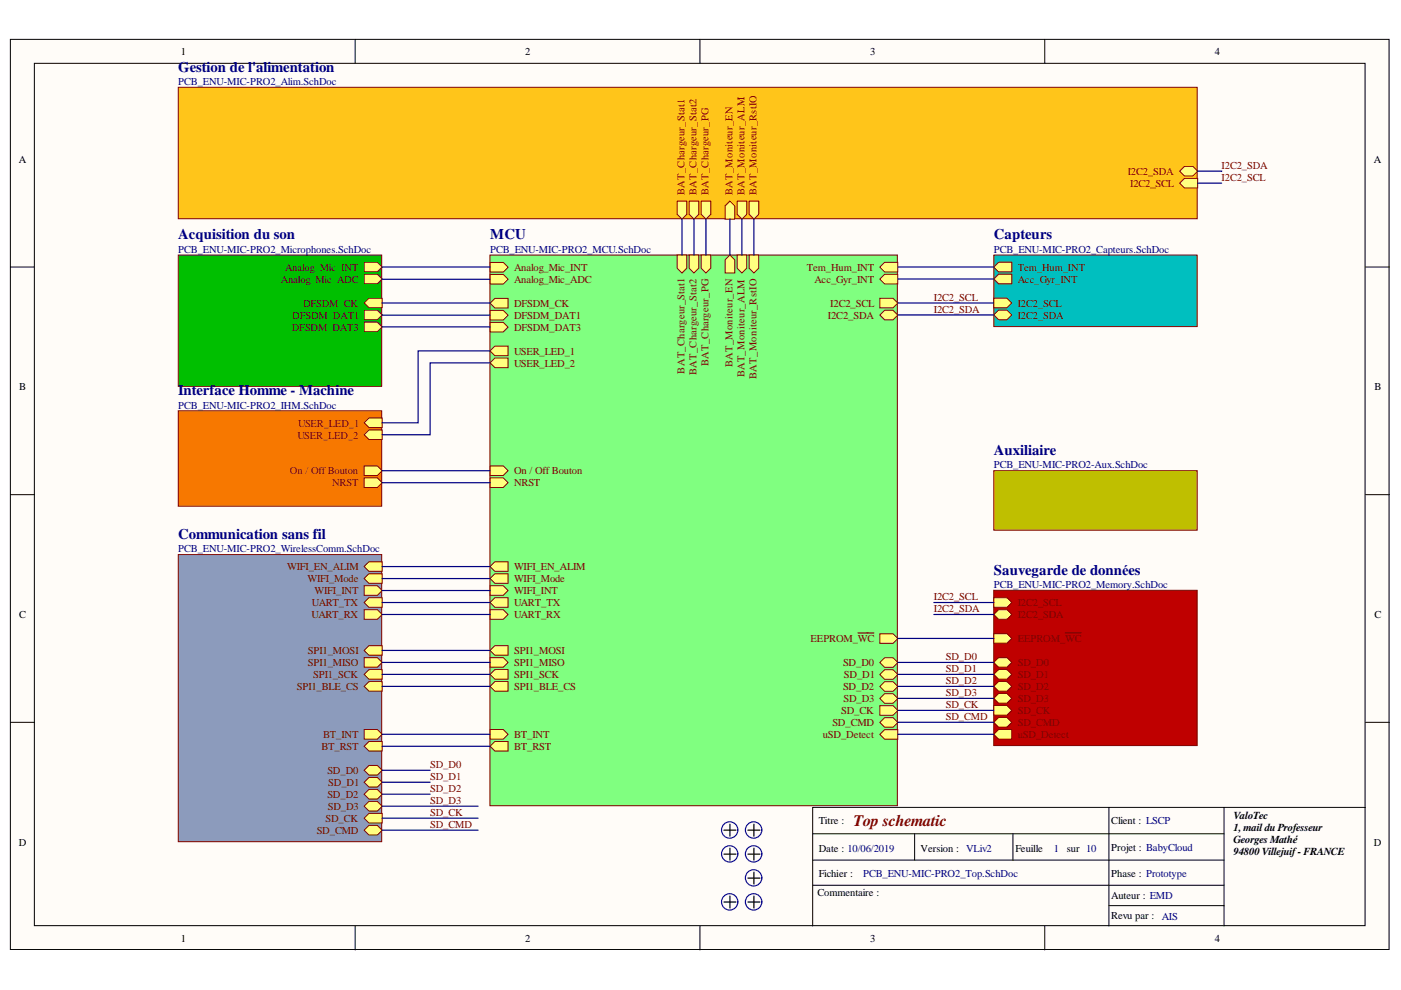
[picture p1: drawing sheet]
<svg xmlns="http://www.w3.org/2000/svg" width="297mm" height="210mm" viewBox="0 0 297 210" stroke-linecap="round" stroke-linejoin="round" font-family="sans-serif">
<defs><g id="words">
<text font-size="3.4" fill="#800000" x="180.9" y="175.1">Top schematic</text>
<g font-size="3.1" fill="#000080">
<text x="37.8" y="15.2">Gestion de l'alimentation</text>
<text x="37.8" y="50.8">Acquisition du son</text>
<text x="103.9" y="50.8">MCU</text>
<text x="210.7" y="50.8">Capteurs</text>
<text x="37.8" y="83.8">Interface Homme - Machine</text>
<text x="210.7" y="96.5">Auxiliaire</text>
<text x="37.8" y="114.3">Communication sans fil</text>
<text x="210.7" y="121.8">Sauvegarde de données</text>
</g>
<g font-size="2.3">
<text x="261.6" y="173.7">ValoTec</text>
<text x="261.6" y="176.3">1,mail du Professeur</text>
<text x="261.6" y="178.8">Georges Mathé</text>
<text x="261.6" y="181.3">94800 Villejuif- FRANCE</text>
</g>
<g font-size="2.2">
<text x="38.4" y="11.7">1</text>
<text x="111.3" y="11.7">2</text>
<text x="184.5" y="11.7">3</text>
<text x="257.5" y="11.7">4</text>
<text x="4" y="34.5">A</text>
<text x="291.3" y="34.5">A</text>
<text x="4.1" y="82.7">B</text>
<text x="291.4" y="82.7">B</text>
<text x="4.1" y="131">C</text>
<text x="291.4" y="131">C</text>
<text x="4" y="179.3">D</text>
<text x="173.6" y="174.8">Titre :</text>
<text x="235.6" y="174.8">Client : LSCP</text>
<text x="291.3" y="179.3">D</text>
<text x="173.6" y="180.6">Date : 10/06/2019</text>
<text x="173.6" y="186">Fichier :</text>
<text x="195.2" y="180.6">Version : VLiv2</text>
<text x="215.3" y="180.6">Feuille</text>
<text x="226.2" y="180.6">sur 10</text>
<text x="235.6" y="180.4">Projet : BabyCloud</text>
<text x="235.6" y="186">Phase : Prototype</text>
<text x="173.3" y="190">Commentaire :</text>
<text x="235.6" y="190.5">Auteur : EMD</text>
<text x="235.6" y="194.8">Revu par : AIS</text>
<text x="38.4" y="199.7">1</text>
<text x="111.3" y="199.7">2</text>
<text x="184.5" y="199.7">3</text>
<text x="257.5" y="199.7">4</text>
</g>
<g font-size="2.2" fill="#000080">
<text x="37.8" y="18">PCB_ENU-MIC-PRO2_Alim.SchDoc</text>
<text x="37.8" y="53.6">PCB_ENU-MIC-PRO2_Microphones.SchDoc</text>
<text x="103.9" y="53.6">PCB_ENU-MIC-PRO2_MCU.SchDoc</text>
<text x="210.7" y="53.6">PCB_ENU-MIC-PRO2_Capteurs.SchDoc</text>
<text x="37.8" y="86.6">PCB_ENU-MIC-PRO2_IHM.SchDoc</text>
<text x="210.7" y="99.3">PCB_ENU-MIC-PRO2-Aux.SchDoc</text>
<text x="37.8" y="117.1">PCB_ENU-MIC-PRO2_WirelessComm.SchDoc</text>
<text x="210.7" y="124.7">PCB_ENU-MIC-PRO2_Memory.SchDoc</text>
<text x="183" y="186">PCB_ENU-MIC-PRO2_Top.SchDoc</text>
<text x="223.4" y="180.6">1</text>
</g>
<g font-size="2.2" fill="#800000">
<text x="259" y="35.9">I2C2_SDA</text>
<text x="145.2" y="41.4" transform="rotate(-90 145.2 41.4)">BAT_Chargeur_Stat1</text>
<text x="147.7" y="41.4" transform="rotate(-90 147.7 41.4)">BAT_Chargeur_Stat2</text>
<text x="150.2" y="41.4" transform="rotate(-90 150.2 41.4)">BAT_Chargeur_PG</text>
<text x="155.3" y="41.4" transform="rotate(-90 155.3 41.4)">BAT_Moniteur_EN</text>
<text x="157.9" y="41.4" transform="rotate(-90 157.9 41.4)">BAT_Moniteur_ALM</text>
<text x="160.4" y="41.4" transform="rotate(-90 160.4 41.4)">BAT_Moniteur_RstIO</text>
<text x="239.1" y="37.1">I2C2_SDA</text>
<text x="239.6" y="39.6">I2C2_SCL</text>
<text x="259" y="38.4">I2C2_SCL</text>
<text x="59.5" y="60">Analog_Mic_ADC</text>
<text x="60.5" y="57.4">Analog_Mic_INT</text>
<text x="109" y="57.5">Analog_Mic_INT</text>
<text x="171.1" y="57.4">Tem_Hum_INT</text>
<text x="172.7" y="60">Acc_Gyr_INT</text>
<text x="215.8" y="57.4">Tem_Hum_INT</text>
<text x="215.8" y="60">Acc_Gyr_INT</text>
<text x="64.3" y="65">DFSDM_CK</text>
<text x="109" y="60">Analog_Mic_ADC</text>
<text x="109" y="65.1">DFSDM_CK</text>
<text x="176" y="65.1">I2C2_SCL</text>
<text x="198" y="63.8">I2C2_SCL</text>
<text x="215.8" y="65">I2C2_SCL</text>
<text x="61.9" y="70.1">DFSDM_DAT3</text>
<text x="62" y="67.6">DFSDM_DAT1</text>
<text x="109" y="67.6">DFSDM_DAT1</text>
<text x="109" y="70.2">DFSDM_DAT3</text>
<text x="175.5" y="67.6">I2C2_SDA</text>
<text x="198" y="66.4">I2C2_SDA</text>
<text x="215.8" y="67.6">I2C2_SDA</text>
<text x="109" y="75.2">USER_LED_1</text>
<text x="109" y="77.7">USER_LED_2</text>
<text x="150.2" y="77.6" transform="rotate(-90 150.2 77.6)">BAT_Chargeur_PG</text>
<text x="155.3" y="77.9" transform="rotate(-90 155.3 77.9)">BAT_Moniteur_EN</text>
<text x="145.2" y="79.2" transform="rotate(-90 145.2 79.2)">BAT_Chargeur_Stat1</text>
<text x="147.7" y="79.5" transform="rotate(-90 147.7 79.5)">BAT_Chargeur_Stat2</text>
<text x="157.9" y="80" transform="rotate(-90 157.9 80)">BAT_Moniteur_ALM</text>
<text x="160.4" y="80.3" transform="rotate(-90 160.4 80.3)">BAT_Moniteur_RstIO</text>
<text x="63.1" y="93">USER_LED_2</text>
<text x="63.2" y="90.4">USER_LED_1</text>
<text x="61.5" y="100.6">On / Off Bouton</text>
<text x="109" y="100.6">On / Off Bouton</text>
<text x="70.4" y="103.1">NRST</text>
<text x="109" y="103.1">NRST</text>
<text x="60.9" y="120.9">WIFI_EN_ALIM</text>
<text x="65.2" y="123.5">WIFI_Mode</text>
<text x="109" y="120.9">WIFI_EN_ALIM</text>
<text x="109" y="123.5">WIFI_Mode</text>
<text x="66" y="131.1">UART_RX</text>
<text x="66.1" y="128.5">UART_TX</text>
<text x="66.7" y="126">WIFI_INT</text>
<text x="109" y="126">WIFI_INT</text>
<text x="109" y="131.1">UART_RX</text>
<text x="109" y="128.5">UART_TX</text>
<text x="198" y="127.3">I2C2_SCL</text>
<text x="198" y="129.8">I2C2_SDA</text>
<text x="215.8" y="128.5">I2C2_SCL</text>
<text x="215.8" y="131.1">I2C2_SDA</text>
<text x="171.8" y="136.2">EEPROM_WC</text>
<text x="215.8" y="136.2">EEPROM_WC</text>
<text x="65.3" y="141.2">SPI1_MISO</text>
<text x="65.3" y="138.7">SPI1_MOSI</text>
<text x="66.4" y="143.8">SPI1_SCK</text>
<text x="109" y="138.7">SPI1_MOSI</text>
<text x="109" y="141.2">SPI1_MISO</text>
<text x="109" y="143.8">SPI1_SCK</text>
<text x="178.7" y="141.3">SD_D0</text>
<text x="178.9" y="143.8">SD_D1</text>
<text x="200.5" y="140">SD_D0</text>
<text x="200.5" y="142.5">SD_D1</text>
<text x="215.8" y="141.2">SD_D0</text>
<text x="215.8" y="143.8">SD_D1</text>
<text x="62.9" y="146.3">SPI1_BLE_CS</text>
<text x="109" y="146.3">SPI1_BLE_CS</text>
<text x="178.7" y="146.4">SD_D2</text>
<text x="178.8" y="148.9">SD_D3</text>
<text x="200.5" y="147.6">SD_D3</text>
<text x="200.5" y="145.1">SD_D2</text>
<text x="215.8" y="146.3">SD_D2</text>
<text x="215.8" y="148.9">SD_D3</text>
<text x="176.5" y="154">SD_CMD</text>
<text x="178.3" y="151.4">SD_CK</text>
<text x="200.5" y="152.7">SD_CMD</text>
<text x="200.5" y="150.1">SD_CK</text>
<text x="215.8" y="153.9">SD_CMD</text>
<text x="215.8" y="151.4">SD_CK</text>
<text x="68.1" y="159">BT_RST</text>
<text x="68.5" y="156.5">BT_INT</text>
<text x="109" y="156.5">BT_INT</text>
<text x="109" y="159">BT_RST</text>
<text x="174.4" y="156.5">uSD_Detect</text>
<text x="215.8" y="156.5">uSD_Detect</text>
<text x="69.4" y="164.1">SD_D0</text>
<text x="69.6" y="166.7">SD_D1</text>
<text x="91.2" y="162.8">SD_D0</text>
<text x="91.2" y="165.4">SD_D1</text>
<text x="91.2" y="167.9">SD_D2</text>
<text x="69.4" y="169.2">SD_D2</text>
<text x="69.5" y="171.7">SD_D3</text>
<text x="91.2" y="173">SD_CK</text>
<text x="91.2" y="170.5">SD_D3</text>
<text x="67.1" y="176.8">SD_CMD</text>
<text x="69" y="174.3">SD_CK</text>
<text x="91.2" y="175.5">SD_CMD</text>
</g>
</g></defs>
<g fill="#fffcf8" stroke="#000" stroke-width=".21">
<path d="M2.2 8.3h292.3v193h-292.3z"/>
<path d="M7.3 13.4h282.1v182.9h-282.1z"/>
</g>
<g fill="none" stroke="#000" stroke-width=".21">
<path d="M75.3 8.3v5.1M148.4 8.3v5.1M221.5 8.3v5.1M2.2 56.6h5.1M289.5 56.6h5.1M2.2 104.9h5.1M289.5 104.9h5.1M2.2 153.2h5.1M289.5 153.2h5.1M172.3 176.8h87.2M193.9 176.8v5.6M214.8 176.8v5.6"/>
<path d="M235.1 171.2v25.1M259.5 171.2v25.1M289.5 171.2h-117.2v25.1M75.3 196.3v5.1M148.4 196.3v5.1M172.3 187.7h87.2M172.3 182.4h87.2M221.5 196.3v5.1M235.1 192h24.4"/>
</g>
<path d="M103.9 54.1h86.4v116.7h-86.4z" fill="#80ff80" stroke="#800000" stroke-width=".21"/>
<path d="M103.9 55.6h2.8l1 1.1-1 1h-2.8z" fill-rule="evenodd" fill="#ffff80"/>
<path d="M103.9 55.6h2.8l1 1.1-1 1h-2.8z" fill="none" stroke="#800000" stroke-width=".21"/>
<path d="M103.9 58.2h2.8l1 1-1 1h-2.8z" fill-rule="evenodd" fill="#ffff80"/>
<path d="M103.9 58.2h2.8l1 1-1 1h-2.8z" fill="none" stroke="#800000" stroke-width=".21"/>
<path d="M103.9 64.3l1-1h2.8v2h-2.8z" fill-rule="evenodd" fill="#ffff80"/>
<path d="M103.9 64.3l1-1h2.8v2h-2.8z" fill="none" stroke="#800000" stroke-width=".21"/>
<path d="M103.9 65.8h2.8l1 1-1 1h-2.8z" fill-rule="evenodd" fill="#ffff80"/>
<path d="M103.9 65.8h2.8l1 1-1 1h-2.8z" fill="none" stroke="#800000" stroke-width=".21"/>
<path d="M103.9 68.4h2.8l1 1-1 1h-2.8z" fill-rule="evenodd" fill="#ffff80"/>
<path d="M103.9 68.4h2.8l1 1-1 1h-2.8z" fill="none" stroke="#800000" stroke-width=".21"/>
<path d="M143.6 54.1h2v2.8l-1 1-1-1z" fill-rule="evenodd" fill="#ffff80"/>
<path d="M143.6 54.1h2v2.8l-1 1-1-1z" fill="none" stroke="#800000" stroke-width=".21"/>
<path d="M146.1 54.1h2v2.8l-1 1-1-1z" fill-rule="evenodd" fill="#ffff80"/>
<path d="M146.1 54.1h2v2.8l-1 1-1-1z" fill="none" stroke="#800000" stroke-width=".21"/>
<path d="M148.7 54.1h2v2.8l-1 1-1-1z" fill-rule="evenodd" fill="#ffff80"/>
<path d="M148.7 54.1h2v2.8l-1 1-1-1z" fill="none" stroke="#800000" stroke-width=".21"/>
<path d="M186.5 134.4h2.8l1.1 1-1.1 1h-2.8z" fill-rule="evenodd" fill="#ffff80"/>
<path d="M186.5 134.4h2.8l1.1 1-1.1 1h-2.8z" fill="none" stroke="#800000" stroke-width=".21"/>
<path d="M181.9 134.2h3.4" fill="none" stroke="#800000" stroke-width=".25"/>
<path d="M186.5 140.5l1.1-1h1.7l1.1 1-1.1 1h-1.7z" fill-rule="evenodd" fill="#ffff80"/>
<path d="M186.5 140.5l1.1-1h1.7l1.1 1-1.1 1h-1.7z" fill="none" stroke="#800000" stroke-width=".21"/>
<path d="M186.5 143l1.1-1h1.7l1.1 1-1.1 1h-1.7z" fill-rule="evenodd" fill="#ffff80"/>
<path d="M186.5 143l1.1-1h1.7l1.1 1-1.1 1h-1.7z" fill="none" stroke="#800000" stroke-width=".21"/>
<path d="M186.5 145.6l1.1-1.1h1.7l1.1 1.1-1.1 1h-1.7z" fill-rule="evenodd" fill="#ffff80"/>
<path d="M186.5 145.6l1.1-1.1h1.7l1.1 1.1-1.1 1h-1.7z" fill="none" stroke="#800000" stroke-width=".21"/>
<path d="M186.5 148.1l1.1-1h1.7l1.1 1-1.1 1h-1.7z" fill-rule="evenodd" fill="#ffff80"/>
<path d="M186.5 148.1l1.1-1h1.7l1.1 1-1.1 1h-1.7z" fill="none" stroke="#800000" stroke-width=".21"/>
<path d="M186.5 153.2l1.1-1h1.7l1.1 1-1.1 1h-1.7z" fill-rule="evenodd" fill="#ffff80"/>
<path d="M186.5 153.2l1.1-1h1.7l1.1 1-1.1 1h-1.7z" fill="none" stroke="#800000" stroke-width=".21"/>
<path d="M186.5 149.6h2.8l1.1 1-1.1 1.1h-2.8z" fill-rule="evenodd" fill="#ffff80"/>
<path d="M186.5 149.6h2.8l1.1 1-1.1 1.1h-2.8z" fill="none" stroke="#800000" stroke-width=".21"/>
<path d="M186.5 155.7l1.1-1h2.8v2h-2.8z" fill-rule="evenodd" fill="#ffff80"/>
<path d="M186.5 155.7l1.1-1h2.8v2h-2.8z" fill="none" stroke="#800000" stroke-width=".21"/>
<path d="M158.8 54.1h2.1v2.8l-1.1 1-1-1z" fill-rule="evenodd" fill="#ffff80"/>
<path d="M158.8 54.1h2.1v2.8l-1.1 1-1-1z" fill="none" stroke="#800000" stroke-width=".21"/>
<path d="M153.7 55.1l1.1-1 1 1v2.8h-2.1z" fill-rule="evenodd" fill="#ffff80"/>
<path d="M153.7 55.1l1.1-1 1 1v2.8h-2.1z" fill="none" stroke="#800000" stroke-width=".21"/>
<path d="M156.3 54.1h2v2.8l-1 1-1-1z" fill-rule="evenodd" fill="#ffff80"/>
<path d="M156.3 54.1h2v2.8l-1 1-1-1z" fill="none" stroke="#800000" stroke-width=".21"/>
<path d="M186.5 56.6l1.1-1h2.8v2.1h-2.8z" fill-rule="evenodd" fill="#ffff80"/>
<path d="M186.5 56.6l1.1-1h2.8v2.1h-2.8z" fill="none" stroke="#800000" stroke-width=".21"/>
<path d="M186.5 66.8l1.1-1h1.7l1.1 1-1.1 1h-1.7z" fill-rule="evenodd" fill="#ffff80"/>
<path d="M186.5 66.8l1.1-1h1.7l1.1 1-1.1 1h-1.7z" fill="none" stroke="#800000" stroke-width=".21"/>
<path d="M186.5 63.2h2.8l1.1 1.1-1.1 1h-2.8z" fill-rule="evenodd" fill="#ffff80"/>
<path d="M186.5 63.2h2.8l1.1 1.1-1.1 1h-2.8z" fill="none" stroke="#800000" stroke-width=".21"/>
<path d="M186.5 59.2l1.1-1h2.8v2h-2.8z" fill-rule="evenodd" fill="#ffff80"/>
<path d="M186.5 59.2l1.1-1h2.8v2h-2.8z" fill="none" stroke="#800000" stroke-width=".21"/>
<path d="M103.9 120.1l1-1h2.8v2h-2.8z" fill-rule="evenodd" fill="#ffff80"/>
<path d="M103.9 120.1l1-1h2.8v2h-2.8z" fill="none" stroke="#800000" stroke-width=".21"/>
<path d="M103.9 122.7l1-1.1h2.8v2.1h-2.8z" fill-rule="evenodd" fill="#ffff80"/>
<path d="M103.9 122.7l1-1.1h2.8v2.1h-2.8z" fill="none" stroke="#800000" stroke-width=".21"/>
<path d="M103.9 124.2h2.8l1 1-1 1h-2.8z" fill-rule="evenodd" fill="#ffff80"/>
<path d="M103.9 124.2h2.8l1 1-1 1h-2.8z" fill="none" stroke="#800000" stroke-width=".21"/>
<path d="M103.9 129.3h2.8l1 1-1 1h-2.8z" fill-rule="evenodd" fill="#ffff80"/>
<path d="M103.9 129.3h2.8l1 1-1 1h-2.8z" fill="none" stroke="#800000" stroke-width=".21"/>
<path d="M103.9 127.7l1-1h2.8v2.1h-2.8z" fill-rule="evenodd" fill="#ffff80"/>
<path d="M103.9 127.7l1-1h2.8v2.1h-2.8z" fill="none" stroke="#800000" stroke-width=".21"/>
<path d="M103.9 137.9l1-1h2.8v2h-2.8z" fill-rule="evenodd" fill="#ffff80"/>
<path d="M103.9 137.9l1-1h2.8v2h-2.8z" fill="none" stroke="#800000" stroke-width=".21"/>
<path d="M103.9 139.4h2.8l1 1-1 1.1h-2.8z" fill-rule="evenodd" fill="#ffff80"/>
<path d="M103.9 139.4h2.8l1 1-1 1.1h-2.8z" fill="none" stroke="#800000" stroke-width=".21"/>
<path d="M103.9 143l1-1h2.8v2h-2.8z" fill-rule="evenodd" fill="#ffff80"/>
<path d="M103.9 143l1-1h2.8v2h-2.8z" fill="none" stroke="#800000" stroke-width=".21"/>
<path d="M103.9 145.5l1-1h2.8v2h-2.8z" fill-rule="evenodd" fill="#ffff80"/>
<path d="M103.9 145.5l1-1h2.8v2h-2.8z" fill="none" stroke="#800000" stroke-width=".21"/>
<path d="M103.9 154.7h2.8l1 1-1 1h-2.8z" fill-rule="evenodd" fill="#ffff80"/>
<path d="M103.9 154.7h2.8l1 1-1 1h-2.8z" fill="none" stroke="#800000" stroke-width=".21"/>
<path d="M103.9 158.2l1-1h2.8v2h-2.8z" fill-rule="evenodd" fill="#ffff80"/>
<path d="M103.9 158.2l1-1h2.8v2h-2.8z" fill="none" stroke="#800000" stroke-width=".21"/>
<path d="M103.9 98.8h2.8l1 1-1 1h-2.8z" fill-rule="evenodd" fill="#ffff80"/>
<path d="M103.9 98.8h2.8l1 1-1 1h-2.8z" fill="none" stroke="#800000" stroke-width=".21"/>
<path d="M103.9 74.4l1-1h2.8v2h-2.8z" fill-rule="evenodd" fill="#ffff80"/>
<path d="M103.9 74.4l1-1h2.8v2h-2.8z" fill="none" stroke="#800000" stroke-width=".21"/>
<path d="M103.9 76.9l1-1h2.8v2.1h-2.8z" fill-rule="evenodd" fill="#ffff80"/>
<path d="M103.9 76.9l1-1h2.8v2.1h-2.8z" fill="none" stroke="#800000" stroke-width=".21"/>
<path d="M103.9 101.3h2.8l1 1-1 1.1h-2.8z" fill-rule="evenodd" fill="#ffff80"/>
<path d="M103.9 101.3h2.8l1 1-1 1.1h-2.8z" fill="none" stroke="#800000" stroke-width=".21"/>
<path d="M37.8 54.1h43.1v27.8h-43.1z" fill="#00bf00" stroke="#800000" stroke-width=".21"/>
<path d="M77.2 55.6h2.8l1 1-1 1h-2.8z" fill-rule="evenodd" fill="#ffff80"/>
<path d="M77.2 55.6h2.8l1 1-1 1h-2.8z" fill="none" stroke="#800000" stroke-width=".21"/>
<path d="M77.2 58.1h2.8l1 1.1-1 1h-2.8z" fill-rule="evenodd" fill="#ffff80"/>
<path d="M77.2 58.1h2.8l1 1.1-1 1h-2.8z" fill="none" stroke="#800000" stroke-width=".21"/>
<path d="M77.2 64.2l1-1h2.8v2.1h-2.8z" fill-rule="evenodd" fill="#ffff80"/>
<path d="M77.2 64.2l1-1h2.8v2.1h-2.8z" fill="none" stroke="#800000" stroke-width=".21"/>
<path d="M77.2 65.8h2.8l1 1-1 1h-2.8z" fill-rule="evenodd" fill="#ffff80"/>
<path d="M77.2 65.8h2.8l1 1-1 1h-2.8z" fill="none" stroke="#800000" stroke-width=".21"/>
<path d="M77.2 68.3h2.8l1 1-1 1h-2.8z" fill-rule="evenodd" fill="#ffff80"/>
<path d="M77.2 68.3h2.8l1 1-1 1h-2.8z" fill="none" stroke="#800000" stroke-width=".21"/>
<path d="M37.8 87.1h43.1v20.2h-43.1z" fill="#f77800" stroke="#800000" stroke-width=".21"/>
<path d="M77.2 98.8h2.8l1 1-1 1h-2.8z" fill-rule="evenodd" fill="#ffff80"/>
<path d="M77.2 98.8h2.8l1 1-1 1h-2.8z" fill="none" stroke="#800000" stroke-width=".21"/>
<path d="M77.2 101.3h2.8l1 1-1 1.1h-2.8z" fill-rule="evenodd" fill="#ffff80"/>
<path d="M77.2 101.3h2.8l1 1-1 1.1h-2.8z" fill="none" stroke="#800000" stroke-width=".21"/>
<path d="M77.2 92.2l1-1h2.8v2h-2.8z" fill-rule="evenodd" fill="#ffff80"/>
<path d="M77.2 92.2l1-1h2.8v2h-2.8z" fill="none" stroke="#800000" stroke-width=".21"/>
<path d="M77.2 89.6l1-1h2.8v2.1h-2.8z" fill-rule="evenodd" fill="#ffff80"/>
<path d="M77.2 89.6l1-1h2.8v2.1h-2.8z" fill="none" stroke="#800000" stroke-width=".21"/>
<path d="M37.8 117.6h43.1v60.9h-43.1z" fill="#8c9bbc" stroke="#800000" stroke-width=".21"/>
<path d="M77.2 120.1l1-1h2.8v2h-2.8z" fill-rule="evenodd" fill="#ffff80"/>
<path d="M77.2 120.1l1-1h2.8v2h-2.8z" fill="none" stroke="#800000" stroke-width=".21"/>
<path d="M77.2 122.7l1-1.1h2.8v2.1h-2.8z" fill-rule="evenodd" fill="#ffff80"/>
<path d="M77.2 122.7l1-1.1h2.8v2.1h-2.8z" fill="none" stroke="#800000" stroke-width=".21"/>
<path d="M77.2 124.2h2.8l1 1-1 1h-2.8z" fill-rule="evenodd" fill="#ffff80"/>
<path d="M77.2 124.2h2.8l1 1-1 1h-2.8z" fill="none" stroke="#800000" stroke-width=".21"/>
<path d="M77.2 129.3h2.8l1 1-1 1h-2.8z" fill-rule="evenodd" fill="#ffff80"/>
<path d="M77.2 129.3h2.8l1 1-1 1h-2.8z" fill="none" stroke="#800000" stroke-width=".21"/>
<path d="M77.2 127.7l1-1h2.8v2.1h-2.8z" fill-rule="evenodd" fill="#ffff80"/>
<path d="M77.2 127.7l1-1h2.8v2.1h-2.8z" fill="none" stroke="#800000" stroke-width=".21"/>
<path d="M77.2 137.9l1-1h2.8v2h-2.8z" fill-rule="evenodd" fill="#ffff80"/>
<path d="M77.2 137.9l1-1h2.8v2h-2.8z" fill="none" stroke="#800000" stroke-width=".21"/>
<path d="M77.2 139.4h2.8l1 1-1 1.1h-2.8z" fill-rule="evenodd" fill="#ffff80"/>
<path d="M77.2 139.4h2.8l1 1-1 1.1h-2.8z" fill="none" stroke="#800000" stroke-width=".21"/>
<path d="M77.2 143l1-1h2.8v2h-2.8z" fill-rule="evenodd" fill="#ffff80"/>
<path d="M77.2 143l1-1h2.8v2h-2.8z" fill="none" stroke="#800000" stroke-width=".21"/>
<path d="M77.2 145.5l1-1h2.8v2h-2.8z" fill-rule="evenodd" fill="#ffff80"/>
<path d="M77.2 145.5l1-1h2.8v2h-2.8z" fill="none" stroke="#800000" stroke-width=".21"/>
<path d="M77.2 154.7h2.8l1 1-1 1h-2.8z" fill-rule="evenodd" fill="#ffff80"/>
<path d="M77.2 154.7h2.8l1 1-1 1h-2.8z" fill="none" stroke="#800000" stroke-width=".21"/>
<path d="M77.2 158.2l1-1h2.8v2h-2.8z" fill-rule="evenodd" fill="#ffff80"/>
<path d="M77.2 158.2l1-1h2.8v2h-2.8z" fill="none" stroke="#800000" stroke-width=".21"/>
<path d="M77.2 170.9l1-1h1.8l1 1-1 1h-1.8z" fill-rule="evenodd" fill="#ffff80"/>
<path d="M77.2 170.9l1-1h1.8l1 1-1 1h-1.8z" fill="none" stroke="#800000" stroke-width=".21"/>
<path d="M77.2 176l1-1h1.8l1 1-1 1h-1.8z" fill-rule="evenodd" fill="#ffff80"/>
<path d="M77.2 176l1-1h1.8l1 1-1 1h-1.8z" fill="none" stroke="#800000" stroke-width=".21"/>
<path d="M77.2 173.5l1-1h2.8v2h-2.8z" fill-rule="evenodd" fill="#ffff80"/>
<path d="M77.2 173.5l1-1h2.8v2h-2.8z" fill="none" stroke="#800000" stroke-width=".21"/>
<path d="M77.2 163.3l1-1h1.8l1 1-1 1h-1.8z" fill-rule="evenodd" fill="#ffff80"/>
<path d="M77.2 163.3l1-1h1.8l1 1-1 1h-1.8z" fill="none" stroke="#800000" stroke-width=".21"/>
<path d="M77.2 165.9l1-1.1h1.8l1 1.1-1 1h-1.8z" fill-rule="evenodd" fill="#ffff80"/>
<path d="M77.2 165.9l1-1.1h1.8l1 1.1-1 1h-1.8z" fill="none" stroke="#800000" stroke-width=".21"/>
<path d="M77.2 168.4l1-1h1.8l1 1-1 1h-1.8z" fill-rule="evenodd" fill="#ffff80"/>
<path d="M77.2 168.4l1-1h1.8l1 1-1 1h-1.8z" fill="none" stroke="#800000" stroke-width=".21"/>
<path d="M37.8 18.5h216v27.9h-216z" fill="#ffc51a" stroke="#800000" stroke-width=".21"/>
<path d="M143.6 42.6h2v2.8l-1 1.1-1-1.1z" fill-rule="evenodd" fill="#ffff80"/>
<path d="M143.6 42.6h2v2.8l-1 1.1-1-1.1z" fill="none" stroke="#800000" stroke-width=".21"/>
<path d="M146.1 42.6h2v2.8l-1 1.1-1-1.1z" fill-rule="evenodd" fill="#ffff80"/>
<path d="M146.1 42.6h2v2.8l-1 1.1-1-1.1z" fill="none" stroke="#800000" stroke-width=".21"/>
<path d="M148.7 42.6h2v2.8l-1 1.1-1-1.1z" fill-rule="evenodd" fill="#ffff80"/>
<path d="M148.7 42.6h2v2.8l-1 1.1-1-1.1z" fill="none" stroke="#800000" stroke-width=".21"/>
<path d="M158.8 42.6h2.1v2.8l-1.1 1.1-1-1.1z" fill-rule="evenodd" fill="#ffff80"/>
<path d="M158.8 42.6h2.1v2.8l-1.1 1.1-1-1.1z" fill="none" stroke="#800000" stroke-width=".21"/>
<path d="M156.3 42.6h2v2.8l-1 1.1-1-1.1z" fill-rule="evenodd" fill="#ffff80"/>
<path d="M156.3 42.6h2v2.8l-1 1.1-1-1.1z" fill="none" stroke="#800000" stroke-width=".21"/>
<path d="M153.7 43.7l1.1-1.1 1 1.1v2.8h-2.1z" fill-rule="evenodd" fill="#ffff80"/>
<path d="M153.7 43.7l1.1-1.1 1 1.1v2.8h-2.1z" fill="none" stroke="#800000" stroke-width=".21"/>
<path d="M250.1 38.8l1-1h2.8v2h-2.8z" fill-rule="evenodd" fill="#ffff80"/>
<path d="M250.1 38.8l1-1h2.8v2h-2.8z" fill="none" stroke="#800000" stroke-width=".21"/>
<path d="M250.1 36.3l1-1h1.8l1 1-1 1h-1.8z" fill-rule="evenodd" fill="#ffff80"/>
<path d="M250.1 36.3l1-1h1.8l1 1-1 1h-1.8z" fill="none" stroke="#800000" stroke-width=".21"/>
<path d="M210.7 54.1h43.1v15.1h-43.1z" fill="#00bfbf" stroke="#800000" stroke-width=".21"/>
<path d="M210.7 56.6l1-1h2.8v2h-2.8z" fill-rule="evenodd" fill="#ffff80"/>
<path d="M210.7 56.6l1-1h2.8v2h-2.8z" fill="none" stroke="#800000" stroke-width=".21"/>
<path d="M210.7 66.8l1-1h1.8l1 1-1 1h-1.8z" fill-rule="evenodd" fill="#ffff80"/>
<path d="M210.7 66.8l1-1h1.8l1 1-1 1h-1.8z" fill="none" stroke="#800000" stroke-width=".21"/>
<path d="M210.7 63.2h2.8l1 1-1 1.1h-2.8z" fill-rule="evenodd" fill="#ffff80"/>
<path d="M210.7 63.2h2.8l1 1-1 1.1h-2.8z" fill="none" stroke="#800000" stroke-width=".21"/>
<path d="M210.7 59.2l1-1.1h2.8v2.1h-2.8z" fill-rule="evenodd" fill="#ffff80"/>
<path d="M210.7 59.2l1-1.1h2.8v2.1h-2.8z" fill="none" stroke="#800000" stroke-width=".21"/>
<path d="M210.7 125.2h43.1v32.9h-43.1z" fill="#bf0000" stroke="#800000" stroke-width=".21"/>
<path d="M210.7 134.4h2.8l1 1-1 1h-2.8z" fill-rule="evenodd" fill="#ffff80"/>
<path d="M210.7 134.4h2.8l1 1-1 1h-2.8z" fill="none" stroke="#800000" stroke-width=".21"/>
<path d="M225.9 134.2h3.3" fill="none" stroke="#800000" stroke-width=".25"/>
<path d="M210.7 140.4l1-1h1.8l1 1-1 1.1h-1.8z" fill-rule="evenodd" fill="#ffff80"/>
<path d="M210.7 140.4l1-1h1.8l1 1-1 1.1h-1.8z" fill="none" stroke="#800000" stroke-width=".21"/>
<path d="M210.7 143l1-1h1.8l1 1-1 1h-1.8z" fill-rule="evenodd" fill="#ffff80"/>
<path d="M210.7 143l1-1h1.8l1 1-1 1h-1.8z" fill="none" stroke="#800000" stroke-width=".21"/>
<path d="M210.7 145.5l1-1h1.8l1 1-1 1h-1.8z" fill-rule="evenodd" fill="#ffff80"/>
<path d="M210.7 145.5l1-1h1.8l1 1-1 1h-1.8z" fill="none" stroke="#800000" stroke-width=".21"/>
<path d="M210.7 148.1l1-1h1.8l1 1-1 1h-1.8z" fill-rule="evenodd" fill="#ffff80"/>
<path d="M210.7 148.1l1-1h1.8l1 1-1 1h-1.8z" fill="none" stroke="#800000" stroke-width=".21"/>
<path d="M210.7 153.2l1-1.1h1.8l1 1.1-1 1h-1.8z" fill-rule="evenodd" fill="#ffff80"/>
<path d="M210.7 153.2l1-1.1h1.8l1 1.1-1 1h-1.8z" fill="none" stroke="#800000" stroke-width=".21"/>
<path d="M210.7 149.6h2.8l1 1-1 1h-2.8z" fill-rule="evenodd" fill="#ffff80"/>
<path d="M210.7 149.6h2.8l1 1-1 1h-2.8z" fill="none" stroke="#800000" stroke-width=".21"/>
<path d="M210.7 155.7l1-1h2.8v2h-2.8z" fill-rule="evenodd" fill="#ffff80"/>
<path d="M210.7 155.7l1-1h2.8v2h-2.8z" fill="none" stroke="#800000" stroke-width=".21"/>
<path d="M210.7 126.7h2.8l1 1-1 1.1h-2.8z" fill-rule="evenodd" fill="#ffff80"/>
<path d="M210.7 126.7h2.8l1 1-1 1.1h-2.8z" fill="none" stroke="#800000" stroke-width=".21"/>
<path d="M210.7 130.3l1-1h1.8l1 1-1 1h-1.8z" fill-rule="evenodd" fill="#ffff80"/>
<path d="M210.7 130.3l1-1h1.8l1 1-1 1h-1.8z" fill="none" stroke="#800000" stroke-width=".21"/>
<g fill="none" stroke="#000" stroke-width=".25">
<path d="M153.5 176h2.5M154.8 174.7v2.6M154.8 179.8v2.6M158.6 176h2.5M159.8 174.7v2.6M159.8 179.8v2.6M153.5 191.3h2.5M153.5 181.1h2.5M154.8 190v2.5M158.6 191.3h2.5M158.6 181.1h2.5M158.6 186.2h2.5"/>
<path d="M159.8 184.9v2.5M159.8 190v2.5"/>
</g>
<g fill="none" stroke="#00f" stroke-width=".25">
<circle cx="154.7" cy="176" r="1.73"/>
<circle cx="159.8" cy="176" r="1.74"/>
<circle cx="154.7" cy="191.2" r="1.73"/>
<circle cx="154.7" cy="181" r="1.73"/>
<circle cx="159.8" cy="191.2" r="1.74"/>
<circle cx="159.8" cy="186.1" r="1.73"/>
<circle cx="159.8" cy="181" r="1.73"/>
</g>
<path d="M210.7 99.8h43.1v12.6h-43.1z" fill="#bfbf00" stroke="#800000" stroke-width=".21"/>
<g fill="none" stroke="#000080" stroke-width=".25">
<path d="M253.9 36.3h5.1M253.9 38.8h5.1M81 56.6l22.9 .1M81 59.2h22.9M144.6 46.5v7.6M147.1 46.5v7.6M149.7 46.5v7.6M154.8 46.5v7.6M157.3 46.5v7.6M159.8 46.5v7.6M190.4 56.6h20.3M190.4 59.2h20.3"/>
<path d="M81 64.2l22.9 .1M81 69.3l22.9 .1M81 66.8h22.9M103.9 74.4h-15.2v15.2h-7.7M103.9 76.9h-12.7v15.3h-10.2M190.4 64.2h20.3M190.4 66.8h20.3M81 99.8h22.9M81 102.3h22.9M81 127.7h22.9M81 120.1h22.9M81 122.7h22.9"/>
<path d="M81 125.2h22.9M81 130.3h22.9M81 137.9h22.9M190.4 135.4h20.3M198 127.7h12.7M198 130.3h12.7M81 140.4h22.9M81 143h22.9M81 145.5h22.9M81 155.7h22.9M81 158.2h22.9M190.4 140.4h20.3"/>
<path d="M190.4 143h20.3M190.4 145.5h20.3M190.4 155.7h20.3M190.4 153.2h20.3M190.4 150.6h20.3M190.4 148.1h20.3M81 170.9h20.4M81 173.5h20.4M81 176h20.4M81 163.3h10.2M81 168.4h10.2M81 165.9h10.2"/>
</g>
<use href="#words"/>
</svg>
